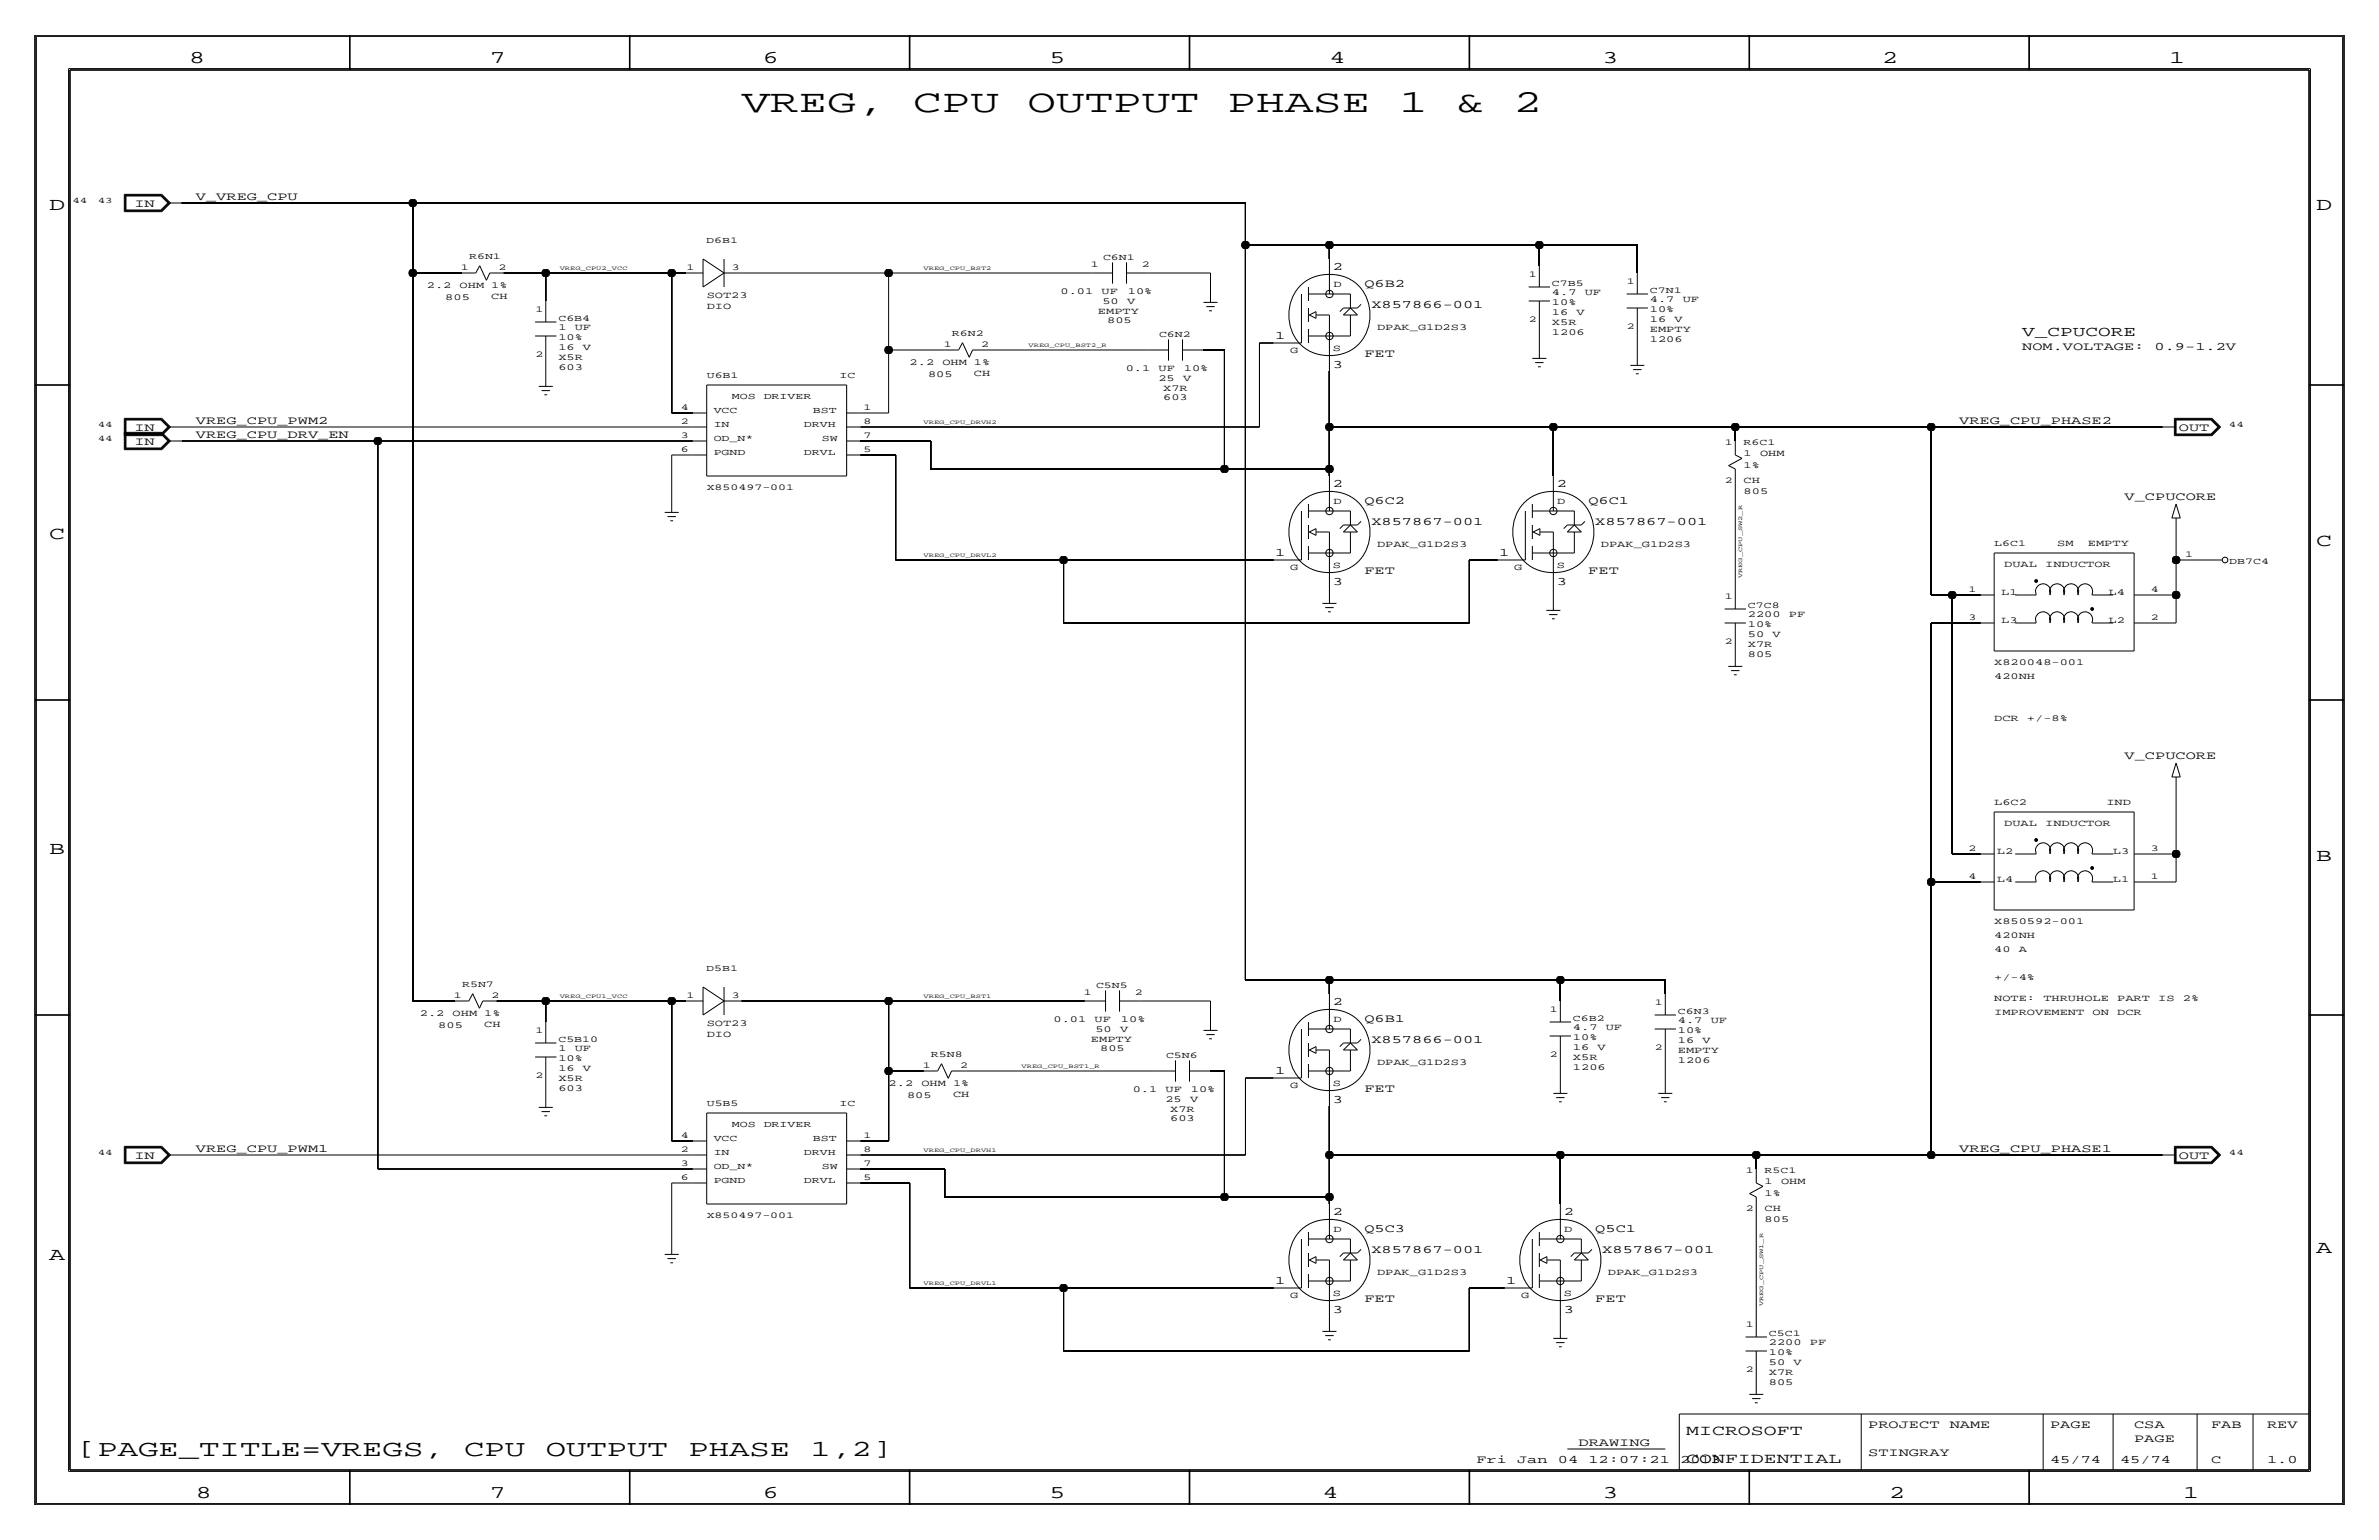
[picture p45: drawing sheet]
<svg xmlns="http://www.w3.org/2000/svg" width="432mm" height="279mm" viewBox="0 0 432 279" stroke-linecap="round" stroke-linejoin="round" font-family="sans-serif">
<defs><g id="words">
<g font-size="5.8">
<text x="134.6" y="20.3">VREG,</text>
<text x="165.7" y="20.3">CPU</text>
<text x="186.5" y="20.3">OUTPUT</text>
<text x="222.8" y="20.3">PHASE</text>
<text x="253.9" y="20.3">1</text>
<text x="264.3" y="20.3">&amp;</text>
<text x="274.7" y="20.3">2</text>
</g>
<g font-size="4.2">
<text x="14" y="264.2">[PAGE_TITLE=VREGS,</text>
<text x="84.3" y="264.2">CPU</text>
<text x="99" y="264.2">OUTPUT</text>
<text x="124.9" y="264.2">PHASE</text>
<text x="147.1" y="264.2">1,2]</text>
</g>
<g font-size="3.3">
<text x="34.3" y="11.4">8</text>
<text x="88.9" y="11.4">7</text>
<text x="138.5" y="11.4">6</text>
<text x="190.5" y="11.4">5</text>
<text x="241.3" y="11.4">4</text>
<text x="290.8" y="11.4">3</text>
<text x="341.6" y="11.4">2</text>
<text x="393.7" y="11.4">1</text>
<text x="8.9" y="38.1">D</text>
<text x="420.4" y="38.1">D</text>
<text x="8.9" y="97.8">C</text>
<text x="420.4" y="99.1">C</text>
<text x="8.9" y="154.9">B</text>
<text x="420.4" y="156.2">B</text>
<text x="420.4" y="227.3">A</text>
<text x="8.9" y="228.6">A</text>
<text x="35.6" y="271.8">8</text>
<text x="88.9" y="271.8">7</text>
<text x="138.4" y="271.8">6</text>
<text x="190.5" y="271.8">5</text>
<text x="240" y="271.8">4</text>
<text x="290.8" y="271.8">3</text>
<text x="342.9" y="271.8">2</text>
<text x="396.2" y="271.8">1</text>
</g>
<g font-size="2.6">
<text x="367" y="61">V_CPUCORE</text>
<text x="306.1" y="260.4">MICROSOFT</text>
<text x="306.1" y="265.4">CONFIDENTIAL</text>
</g>
<g font-size="2.1">
<text x="24.4" y="37.6">IN</text>
<text x="35.6" y="36.3">V_VREG_CPU</text>
<text x="241.9" y="49">2</text>
<text x="247.6" y="52.1">Q6B2</text>
<text x="248.9" y="55.9">X857866-001</text>
<text x="231.4" y="61.5">1</text>
<text x="247.6" y="64.8">FET</text>
<text x="367" y="63.5">NOM.VOLTAGE:</text>
<text x="391.1" y="63.5">0.9-1.2V</text>
<text x="241.9" y="66.8">3</text>
<text x="35.6" y="77">VREG_CPU_PWM2</text>
<text x="355.6" y="77">VREG_CPU_PHASE2</text>
<text x="24.4" y="78.2">IN</text>
<text x="24.4" y="80.8">IN</text>
<text x="35.6" y="79.5">VREG_CPU_DRV_EN</text>
<text x="395.5" y="78.2">OUT</text>
<text x="241.9" y="88.4">2</text>
<text x="282.5" y="88.4">2</text>
<text x="247.6" y="91.4">Q6C2</text>
<text x="248.9" y="95.3">X857867-001</text>
<text x="288.3" y="91.4">Q6C1</text>
<text x="289.6" y="95.3">X857867-001</text>
<text x="385.6" y="90.8">V_CPUCORE</text>
<text x="231.4" y="100.9">1</text>
<text x="272.1" y="100.9">1</text>
<text x="241.9" y="106.2">3</text>
<text x="247.6" y="104.1">FET</text>
<text x="282.5" y="106.2">3</text>
<text x="288.3" y="104.1">FET</text>
<text x="385.6" y="137.8">V_CPUCORE</text>
<text x="241.9" y="182.4">2</text>
<text x="247.6" y="185.4">Q6B1</text>
<text x="248.9" y="189.2">X857866-001</text>
<text x="231.4" y="194.9">1</text>
<text x="241.9" y="200.2">3</text>
<text x="247.6" y="198.1">FET</text>
<text x="35.6" y="209">VREG_CPU_PWM1</text>
<text x="355.6" y="209">VREG_CPU_PHASE1</text>
<text x="24.4" y="210.3">IN</text>
<text x="395.5" y="210.3">OUT</text>
<text x="241.9" y="220.5">2</text>
<text x="283.8" y="220.5">2</text>
<text x="247.6" y="223.5">Q5C3</text>
<text x="248.9" y="227.3">X857867-001</text>
<text x="289.6" y="223.5">Q5C1</text>
<text x="290.8" y="227.3">X857867-001</text>
<text x="231.4" y="233">1</text>
<text x="273.4" y="233">1</text>
<text x="241.9" y="238.3">3</text>
<text x="247.6" y="236.2">FET</text>
<text x="283.8" y="238.3">3</text>
<text x="289.6" y="236.2">FET</text>
<text x="286.5" y="262.4">DRAWING</text>
<text x="339.1" y="259.1">PROJECT</text>
<text x="353.9" y="259.1">NAME</text>
<text x="372.1" y="259.1">PAGE</text>
<text x="387.4" y="259.1">CSA</text>
<text x="387.4" y="261.6">PAGE</text>
<text x="401.3" y="259.1">FAB</text>
<text x="411.5" y="259.1">REV</text>
<text x="268" y="265.4">Fri</text>
<text x="275.4" y="265.4">Jan</text>
<text x="282.8" y="265.4">04</text>
<text x="288.3" y="265.4">12:07:21</text>
<text x="305" y="265.4">2013</text>
<text x="339.1" y="264.2">STINGRAY</text>
<text x="372.1" y="265.4">45/74</text>
<text x="384.8" y="265.4">45/74</text>
<text x="401.3" y="265.4">C</text>
<text x="411.5" y="265.4">1.0</text>
</g>
<g font-size="1.7">
<text x="77.5" y="52.3">2.2</text>
<text x="83.4" y="52.3">OHM</text>
<text x="89.2" y="52.3">1%</text>
<text x="192.5" y="53.3">0.01</text>
<text x="199.9" y="53.3">UF</text>
<text x="204.7" y="53.3">10%</text>
<text x="242" y="52.1">D</text>
<text x="281.7" y="53.6">4.7</text>
<text x="287.6" y="53.6">UF</text>
<text x="80.8" y="54.4">805</text>
<text x="89.2" y="54.3">CH</text>
<text x="101.3" y="59.9">1</text>
<text x="104.3" y="59.9">UF</text>
<text x="128.3" y="54.1">SOT23</text>
<text x="128.3" y="56">DIO</text>
<text x="199.3" y="56.9">EMPTY</text>
<text x="200.1" y="55.1">50</text>
<text x="201" y="58.7">805</text>
<text x="204.6" y="55.1">V</text>
<text x="249.9" y="59.9">DPAK_G1D2S3</text>
<text x="281.7" y="55.4">10%</text>
<text x="281.7" y="57.1">16</text>
<text x="281.7" y="58.9">X5R</text>
<text x="286.2" y="57.1">V</text>
<text x="299.5" y="56.6">10%</text>
<text x="299.5" y="54.9">4.7</text>
<text x="299.5" y="58.4">16</text>
<text x="303.9" y="58.4">V</text>
<text x="305.4" y="54.9">UF</text>
<text x="101.3" y="61.7">10%</text>
<text x="101.3" y="65.3">X5R</text>
<text x="101.3" y="63.5">16</text>
<text x="105.8" y="63.5">V</text>
<text x="234.2" y="64">G</text>
<text x="241.9" y="63.6">S</text>
<text x="281.7" y="60.7">1206</text>
<text x="299.5" y="62">1206</text>
<text x="299.5" y="60.2">EMPTY</text>
<text x="101.3" y="67.1">603</text>
<text x="165.1" y="66.3">2.2</text>
<text x="168.5" y="68.3">805</text>
<text x="171.1" y="66.3">OHM</text>
<text x="176.8" y="66.3">1%</text>
<text x="176.8" y="68.2">CH</text>
<text x="204.3" y="67.3">0.1</text>
<text x="210.3" y="69.1">25</text>
<text x="210.3" y="67.3">UF</text>
<text x="211.1" y="70.9">X7R</text>
<text x="214.7" y="69.1">V</text>
<text x="214.9" y="67.3">10%</text>
<text x="211.1" y="72.6">603</text>
<text x="316.5" y="82.8">1</text>
<text x="319.5" y="82.8">OHM</text>
<text x="316.5" y="84.8">1%</text>
<text x="316.5" y="87.6">CH</text>
<text x="316.5" y="89.7">805</text>
<text x="242" y="91.4">D</text>
<text x="282.7" y="91.4">D</text>
<text x="249.9" y="99.3">DPAK_G1D2S3</text>
<text x="290.6" y="99.3">DPAK_G1D2S3</text>
<text x="373.4" y="99.1">SM</text>
<text x="379" y="99.1">EMPTY</text>
<text x="234.2" y="103.4">G</text>
<text x="241.9" y="103">S</text>
<text x="274.8" y="103.4">G</text>
<text x="282.5" y="103">S</text>
<text x="363.2" y="107.9">L1</text>
<text x="363.8" y="102.9">DUAL</text>
<text x="371.2" y="102.9">INDUCTOR</text>
<text x="382.7" y="107.9">L4</text>
<text x="317.2" y="113.8">10%</text>
<text x="317.2" y="112">2200</text>
<text x="324.7" y="112">PF</text>
<text x="363.2" y="113">L3</text>
<text x="382.7" y="113">L2</text>
<text x="317.2" y="115.6">50</text>
<text x="317.2" y="117.3">X7R</text>
<text x="317.2" y="119.1">805</text>
<text x="321.7" y="115.6">V</text>
<text x="361.9" y="120.6">X820048-001</text>
<text x="361.9" y="123.2">420NH</text>
<text x="361.9" y="130.8">DCR</text>
<text x="367.9" y="130.8">+/-8%</text>
<text x="361.9" y="146">L6C2</text>
<text x="363.8" y="149.9">DUAL</text>
<text x="371.2" y="149.9">INDUCTOR</text>
<text x="382.3" y="146.1">IND</text>
<text x="362.5" y="154.9">L2</text>
<text x="383.5" y="154.9">L3</text>
<text x="362.5" y="160">L4</text>
<text x="383.5" y="160">L1</text>
<text x="361.9" y="167.6">X850592-001</text>
<text x="361.9" y="170.2">420NH</text>
<text x="361.9" y="172.7">40</text>
<text x="366.4" y="172.7">A</text>
<text x="361.9" y="177.8">+/-4%</text>
<text x="76.2" y="184.4">2.2</text>
<text x="82.2" y="184.4">OHM</text>
<text x="87.9" y="184.4">1%</text>
<text x="191.2" y="185.4">0.01</text>
<text x="198.7" y="185.4">UF</text>
<text x="203.5" y="185.4">10%</text>
<text x="242" y="185.4">D</text>
<text x="304.5" y="185.7">4.7</text>
<text x="310.5" y="185.7">UF</text>
<text x="361.9" y="181.6">NOTE:</text>
<text x="361.9" y="184.1">IMPROVEMENT</text>
<text x="370.9" y="181.6">THRUHOLE</text>
<text x="379.8" y="184.1">ON</text>
<text x="384.3" y="181.6">PART</text>
<text x="384.3" y="184.1">DCR</text>
<text x="391.7" y="181.6">IS</text>
<text x="396.2" y="181.6">2%</text>
<text x="79.6" y="186.4">805</text>
<text x="87.9" y="186.3">CH</text>
<text x="101.3" y="190.8">1</text>
<text x="104.3" y="190.8">UF</text>
<text x="128.3" y="188.1">DIO</text>
<text x="128.3" y="186.2">SOT23</text>
<text x="198" y="189">EMPTY</text>
<text x="198.8" y="187.2">50</text>
<text x="199.7" y="190.8">805</text>
<text x="203.3" y="187.2">V</text>
<text x="285.5" y="188.7">10%</text>
<text x="285.5" y="190.5">16</text>
<text x="285.5" y="186.9">4.7</text>
<text x="290" y="190.5">V</text>
<text x="291.4" y="186.9">UF</text>
<text x="304.5" y="189.2">16</text>
<text x="304.5" y="187.5">10%</text>
<text x="304.5" y="191">EMPTY</text>
<text x="309" y="189.2">V</text>
<text x="101.3" y="192.5">10%</text>
<text x="101.3" y="197.9">603</text>
<text x="101.3" y="196.1">X5R</text>
<text x="101.3" y="194.3">16</text>
<text x="105.8" y="194.3">V</text>
<text x="161.3" y="197.1">2.2</text>
<text x="167.2" y="197.1">OHM</text>
<text x="173" y="197.1">1%</text>
<text x="234.2" y="197.4">G</text>
<text x="241.9" y="197">S</text>
<text x="249.9" y="193.3">DPAK_G1D2S3</text>
<text x="285.5" y="192.3">X5R</text>
<text x="285.5" y="194.1">1206</text>
<text x="304.5" y="192.8">1206</text>
<text x="164.6" y="199.1">805</text>
<text x="173" y="199">CH</text>
<text x="205.6" y="198.1">0.1</text>
<text x="211.5" y="199.9">25</text>
<text x="211.5" y="198.1">UF</text>
<text x="212.4" y="201.7">X7R</text>
<text x="212.4" y="203.5">603</text>
<text x="216" y="199.9">V</text>
<text x="216.2" y="198.1">10%</text>
<text x="320.3" y="214.9">1</text>
<text x="323.3" y="214.9">OHM</text>
<text x="320.3" y="216.9">1%</text>
<text x="320.3" y="219.7">CH</text>
<text x="320.3" y="221.7">805</text>
<text x="242" y="223.5">D</text>
<text x="283.9" y="223.5">D</text>
<text x="249.9" y="231.4">DPAK_G1D2S3</text>
<text x="291.8" y="231.4">DPAK_G1D2S3</text>
<text x="234.2" y="235.5">G</text>
<text x="241.9" y="235.1">S</text>
<text x="276.1" y="235.5">G</text>
<text x="283.8" y="235.1">S</text>
<text x="321.1" y="244.1">2200</text>
<text x="321.1" y="245.9">10%</text>
<text x="328.5" y="244.1">PF</text>
<text x="321.1" y="251.2">805</text>
<text x="321.1" y="249.4">X7R</text>
<text x="321.1" y="247.7">50</text>
<text x="325.5" y="247.7">V</text>
</g>
<g font-size="1.6">
<text x="85.1" y="47">R6N1</text>
<text x="128.2" y="44.1">D6B1</text>
<text x="200.2" y="47.2">C6N1</text>
<text x="83.7" y="49">1</text>
<text x="90.5" y="49">2</text>
<text x="124.6" y="49">1</text>
<text x="132.8" y="49">3</text>
<text x="198" y="48.5">1</text>
<text x="207.3" y="48.5">2</text>
<text x="277.5" y="50.3">1</text>
<text x="281.7" y="51.8">C7B5</text>
<text x="295.3" y="51.6">1</text>
<text x="299.5" y="53.1">C7N1</text>
<text x="97.2" y="56.6">1</text>
<text x="101.3" y="58.2">C6B4</text>
<text x="277.5" y="58.4">2</text>
<text x="295.3" y="59.7">2</text>
<text x="97.2" y="64.8">2</text>
<text x="171.3" y="63">1</text>
<text x="172.8" y="61">R6N2</text>
<text x="178.1" y="63">2</text>
<text x="210.4" y="61.2">C6N2</text>
<text x="128.3" y="68.6">U6B1</text>
<text x="152.4" y="68.6">IC</text>
<text x="123.6" y="74.4">4</text>
<text x="123.6" y="77">2</text>
<text x="129.5" y="77.5">IN</text>
<text x="129.5" y="74.9">VCC</text>
<text x="132.8" y="72.4">MOS</text>
<text x="138.6" y="72.4">DRIVER</text>
<text x="145.9" y="77.5">DRVH</text>
<text x="147.5" y="74.9">BST</text>
<text x="156.7" y="77">8</text>
<text x="156.7" y="74.4">1</text>
<text x="123.6" y="82">6</text>
<text x="123.6" y="79.5">3</text>
<text x="129.5" y="82.5">PGND</text>
<text x="129.5" y="80">OD_N*</text>
<text x="145.9" y="82.5">DRVL</text>
<text x="149.1" y="80">SW</text>
<text x="156.7" y="79.5">7</text>
<text x="156.7" y="82">5</text>
<text x="313.1" y="80.8">1</text>
<text x="316.5" y="80.8">R6C1</text>
<text x="128.3" y="88.9">X850497-001</text>
<text x="313.1" y="87.6">2</text>
<text x="362" y="99.1">L6C1</text>
<text x="396.6" y="101.1">1</text>
<text x="357.3" y="107.4">1</text>
<text x="390.4" y="107.4">4</text>
<text x="404.6" y="102.4">DB7C4</text>
<text x="313.1" y="108.7">1</text>
<text x="317.2" y="110.2">C7C8</text>
<text x="357.3" y="112.5">3</text>
<text x="390.4" y="112.5">2</text>
<text x="313.1" y="116.8">2</text>
<text x="357.3" y="154.4">2</text>
<text x="390.4" y="154.4">3</text>
<text x="357.3" y="159.5">4</text>
<text x="390.4" y="159.5">1</text>
<text x="83.9" y="179.1">R5N7</text>
<text x="128.2" y="176.2">D5B1</text>
<text x="198.9" y="179.3">C5N5</text>
<text x="82.4" y="181.1">1</text>
<text x="89.2" y="181.1">2</text>
<text x="124.6" y="181.1">1</text>
<text x="132.8" y="181.1">3</text>
<text x="196.7" y="180.6">1</text>
<text x="206" y="180.6">2</text>
<text x="281.3" y="183.6">1</text>
<text x="285.5" y="185.2">C6B2</text>
<text x="300.4" y="182.4">1</text>
<text x="304.5" y="183.9">C6N3</text>
<text x="97.2" y="187.5">1</text>
<text x="101.3" y="189">C5B10</text>
<text x="169" y="191.8">R5N8</text>
<text x="281.3" y="191.8">2</text>
<text x="300.4" y="190.5">2</text>
<text x="97.2" y="195.6">2</text>
<text x="167.5" y="193.8">1</text>
<text x="174.3" y="193.8">2</text>
<text x="211.6" y="192">C5N6</text>
<text x="128.3" y="200.7">U5B5</text>
<text x="152.4" y="200.7">IC</text>
<text x="123.6" y="206.5">4</text>
<text x="123.6" y="209">2</text>
<text x="129.5" y="209.5">IN</text>
<text x="129.5" y="207">VCC</text>
<text x="132.8" y="204.5">MOS</text>
<text x="138.6" y="204.5">DRIVER</text>
<text x="145.9" y="209.5">DRVH</text>
<text x="147.5" y="207">BST</text>
<text x="156.7" y="209">8</text>
<text x="156.7" y="206.5">1</text>
<text x="123.6" y="214.1">6</text>
<text x="123.6" y="211.6">3</text>
<text x="129.5" y="214.6">PGND</text>
<text x="129.5" y="212.1">OD_N*</text>
<text x="145.9" y="214.6">DRVL</text>
<text x="149.1" y="212.1">SW</text>
<text x="156.7" y="211.6">7</text>
<text x="156.7" y="214.1">5</text>
<text x="316.9" y="212.9">1</text>
<text x="320.3" y="212.9">R5C1</text>
<text x="128.3" y="221">X850497-001</text>
<text x="316.9" y="219.7">2</text>
<text x="316.9" y="240.8">1</text>
<text x="321.1" y="242.3">C5C1</text>
<text x="316.9" y="248.9">2</text>
</g>
<g font-size="1.5">
<text x="13.2" y="36.8">44</text>
<text x="17.7" y="36.8">43</text>
<text x="17.7" y="77.5">44</text>
<text x="404.6" y="77.5">44</text>
<text x="17.7" y="80">44</text>
<text x="17.7" y="209.5">44</text>
<text x="404.6" y="209.5">44</text>
</g>
<g font-size="1.1">
<text x="101.6" y="49">VREG_CPU2_VCC</text>
<text x="167.6" y="49">VREG_CPU_BST2</text>
<text x="186.7" y="63">VREG_CPU_BST2_R</text>
<text x="167.6" y="77">VREG_CPU_DRVH2</text>
<text x="167.6" y="101.1">VREG_CPU_DRVL2</text>
<text x="316.2" y="104.9" transform="rotate(-90 316.2 104.9)">VREG_CPU_SW2_R</text>
<text x="101.6" y="181.1">VREG_CPU1_VCC</text>
<text x="167.6" y="181.1">VREG_CPU_BST1</text>
<text x="185.4" y="193.8">VREG_CPU_BST1_R</text>
<text x="167.6" y="209">VREG_CPU_DRVH1</text>
<text x="167.6" y="233.2">VREG_CPU_DRVL1</text>
<text x="320" y="237" transform="rotate(-90 320 237)">VREG_CPU_SW1_R</text>
</g>
</g></defs>
<!-- layer: Nets -->
<g fill="none" stroke="#000" stroke-width=".18">
<path d="M33 36.8h41.9zM74.9 36.8h151.2zM74.9 36.8v12.7zM226.1 36.8v7.7zM74.9 49.5v132.1zM74.9 49.5h8.9zM91.4 49.5h7.7zM99.1 49.5h22.8zM99.1 49.5v5.1zM121.9 49.5h2.6zM121.9 49.5v25.4zM134.6 49.5h26.7z"/>
<path d="M161.3 49.5h36.8zM161.3 49.5v14zM208.3 49.5h11.4zM219.7 49.5v3.8zM226.1 44.4v133.4zM226.1 44.4h15.2zM241.3 44.4v2.6zM241.3 44.4h38.1zM279.4 44.4v3.9zM279.4 58.4v5.1zM279.4 44.4h17.8zM297.2 44.5v5z"/>
<path d="M297.2 59.7v5.1zM33 77.5h92.7zM99.1 64.8v3.8zM121.9 74.9h3.8zM156.2 74.9h5.1zM156.2 77.5h72.4zM161.3 63.5v11.4zM161.3 63.5h10.1zM179.1 63.5h29.2zM218.4 63.5h3.9zM222.2 63.5v21.6zM228.6 62.2h2.5z"/>
<path d="M228.6 62.2v15.3zM241.3 77.5v7.6zM241.3 67.3v10.2zM241.3 77.5h40.6zM281.9 77.5h33.1zM281.9 77.5v8.9zM315 77.5h35.5zM315 77.5v2.5zM350.5 77.5h41.9zM350.5 77.5v30.4zM33 80h35.6zM68.6 80v132.1z"/>
<path d="M68.6 80h57.1zM121.9 82.6v8.8zM121.9 82.5h3.8zM156.2 80h12.7zM156.2 82.5h6.4zM162.6 82.5v19.1zM168.9 80v5.1zM168.9 85.1h53.4zM222.2 85.1h19.1zM241.3 85.1v1.3zM315 87.6v19.1zM395 95.2v6.4z"/>
<path d="M162.6 101.6h30.4zM193 113h73.7zM193 101.6v11.4zM193 101.6h38.1zM241.3 106.7v1.2zM266.7 101.6v11.4zM266.7 101.6h5.1zM281.9 106.7v2.5zM315 116.8v2.6zM350.5 113v47zM350.5 113h8.9zM350.5 107.9h3.8z"/>
<path d="M354.3 107.9h5.1zM354.3 107.9v47zM389.9 107.9h5.1zM389.9 113h5.1zM395 101.6v6.3zM395 107.9v5.1zM395 101.6h3.8zM354.3 154.9h5.1zM389.9 154.9h5.1zM395 142.2v12.7zM395 154.9v5.1zM226.1 177.8h15.2z"/>
<path d="M241.3 177.8v2.5zM241.3 177.8h41.9zM283.2 177.8v3.8zM283.2 177.8h19.1zM302.3 177.8v2.5zM350.5 160v49.5zM350.5 160h8.9zM389.9 160h5.1zM74.9 181.6h7.6zM90.2 181.6h8.9zM99.1 181.6v3.8zM99.1 181.6h22.8z"/>
<path d="M99.1 195.6v3.8zM121.9 181.6h2.6zM121.9 181.6v25.4zM134.6 181.6h26.7zM161.3 194.3h6.3zM161.3 194.3v12.7zM161.3 181.6v12.7zM161.3 181.6h35.5zM175.3 194.3h34.3zM207 181.6h12.7zM219.7 194.3h2.5zM219.7 181.6v3.8z"/>
<path d="M222.2 194.3v22.9zM226.1 195.6v13.9zM226.1 195.6h5zM283.2 191.8v5.1zM302.3 190.5v6.3zM33 209.5h92.7zM68.6 212.1h57.1zM121.9 207h3.8zM121.9 214.6v11.5zM121.9 214.6h3.8zM156.2 207h5.1zM156.2 209.5h69.9z"/>
<path d="M156.2 212.1h15.2zM156.2 214.6h8.9zM165.1 214.6v19.1zM171.4 212.1v5.1zM171.4 217.2h50.8zM222.2 217.2h19.1zM241.3 209.5h41.9zM241.3 217.2v1.2zM241.3 209.5v7.7zM241.3 200.7v8.9zM283.2 209.5v8.9zM283.2 209.5h35.6z"/>
<path d="M318.8 209.5v2.6zM318.8 209.5h31.7zM318.8 219.7v19.1zM350.5 209.5h41.9zM165.1 233.7h27.9zM193 233.7v11.4zM193 233.7h38.1zM241.3 238.8v1.2zM266.7 233.7v11.4zM266.7 233.7h6.4zM283.2 238.8v2.5zM193 245.1h73.7z"/>
<path d="M318.8 248.9v2.6z"/>
</g>
<g fill="#000" stroke="#000" stroke-width=".18">
<circle cx="74.9" cy="36.8" r=".72"/>
<circle cx="74.9" cy="49.5" r=".72"/>
<circle cx="99.1" cy="49.5" r=".72"/>
<circle cx="121.9" cy="49.5" r=".72"/>
<circle cx="161.3" cy="49.5" r=".72"/>
<circle cx="226.1" cy="44.5" r=".72"/>
<circle cx="241.3" cy="44.5" r=".72"/>
<circle cx="279.4" cy="44.5" r=".72"/>
<circle cx="161.3" cy="63.5" r=".72"/>
<circle cx="241.3" cy="77.5" r=".72"/>
<circle cx="281.9" cy="77.5" r=".72"/>
<circle cx="315" cy="77.5" r=".72"/>
<circle cx="350.5" cy="77.5" r=".72"/>
<circle cx="68.6" cy="80" r=".72"/>
<circle cx="222.3" cy="85.1" r=".72"/>
<circle cx="241.3" cy="85.1" r=".72"/>
<circle cx="193" cy="101.6" r=".72"/>
<circle cx="354.3" cy="108" r=".72"/>
<circle cx="395" cy="108" r=".72"/>
<circle cx="395" cy="101.6" r=".72"/>
<circle cx="395" cy="154.9" r=".72"/>
<circle cx="241.3" cy="177.8" r=".72"/>
<circle cx="283.2" cy="177.8" r=".72"/>
<circle cx="350.5" cy="160" r=".72"/>
<circle cx="99.1" cy="181.6" r=".72"/>
<circle cx="121.9" cy="181.6" r=".72"/>
<circle cx="161.3" cy="181.6" r=".72"/>
<circle cx="161.3" cy="194.3" r=".72"/>
<circle cx="222.3" cy="217.2" r=".72"/>
<circle cx="241.3" cy="217.2" r=".72"/>
<circle cx="241.3" cy="209.6" r=".72"/>
<circle cx="283.2" cy="209.6" r=".72"/>
<circle cx="318.8" cy="209.6" r=".72"/>
<circle cx="350.5" cy="209.6" r=".72"/>
<circle cx="193" cy="233.7" r=".72"/>
</g>
<!-- layer: Components -->
<g fill="none" stroke="#000" stroke-width=".18">
<path d="M22.6 35.3h6.8zM22.6 35.3v3.1zM22.6 38.4h6.8zM22.7 35.4h6.6zM22.7 35.4v2.9zM22.7 38.3h6.6zM22.8 35.5v2.7zM22.8 38.2h6.5zM22.8 35.5h6.5zM22.9 35.6v2.5zM22.9 38.1h6.3zM22.9 35.6h6.3z"/>
<path d="M29.2 35.6l1.3 1.2zM29.2 38.1l1.3-1.3zM29.3 38.2l1.3-1.4zM29.3 35.5l1.3 1.3zM29.3 38.3l1.5-1.5zM29.3 35.4l1.5 1.4zM29.4 38.4l1.5-1.6zM29.4 35.3l1.5 1.5zM30.5 36.8h2.5zM83.8 49.5h2.6zM87.1 48.2l1.2 2.7zM87.1 48.2l-.7 1.3z"/>
<path d="M88.9 49.5h2.5zM88.9 49.5l-.6 1.4zM97.1 58.4h3.9zM99.1 54.6v3.8zM124.5 49.5h3.1zM127.6 47l3.8 2.5zM127.6 47v5.1zM127.6 52.1l3.8-2.6zM131.4 49.5h3.2zM131.4 47v5.1zM198.1 49.5h3.8zM201.9 47.6v3.9z"/>
<path d="M204.5 49.5h3.8zM204.5 47.6v3.9zM218.4 54.9h2.6zM218.9 55.6h1.6zM219.5 56.4h.5zM219.7 53.3v1.6zM236.2 51.6a7.6 7.6 0 0 1 11.6 2 7.5 7.5 0 0 1-3.6 10.4 7.4 7.4 0 0 1-9.4-3.3 7.9 7.9 0 0 1 1.4-9.1zM236.2 53.3v8.9zM237.5 53.3h7.6zM237.5 57.2h.1zM237.5 55.9v2.5zM237.5 52.1v2.5z"/>
<path d="M237.5 59.7v2.5zM237.6 57.1l1.3 .7zM237.6 57.2l1.3-.7zM238.9 56.5v1.3zM238.9 57.2h2.4zM241.3 47v6.3zM241.3 57.2v10.1zM243.2 56.5l.6-.6zM243.8 57.2h2.6zM243.8 55.9h2.6zM245.1 57.2v3.8zM245.1 53.3v2.6z"/>
<path d="M245.1 55.9l-1.3 1.3zM245.1 55.9l1.3 1.3zM246.4 55.9l.6-.7zM277.5 52.1h3.8zM277.5 54.6h3.8zM279.4 48.3v3.8zM279.4 54.6v3.8zM295.2 53.3h3.9zM295.2 55.9h3.9zM297.2 49.5v3.8zM297.2 55.9v3.8zM22.6 75.9h6.8z"/>
<path d="M22.6 78.4h6.8zM22.6 75.9v3.1zM22.6 79h6.8zM22.6 78.4v3.2zM22.7 76h6.6zM22.7 78.5h6.6zM22.7 76v2.9zM22.7 78.9h6.6zM22.7 78.5v3zM22.8 76.1v2.7zM22.8 78.8h6.5zM22.8 78.6v2.8z"/>
<path d="M22.8 76.1h6.5zM22.8 78.6h6.5zM22.9 76.2v2.5zM22.9 78.7h6.3zM22.9 78.7v2.6zM22.9 76.2h6.3zM29.2 76.2l1.3 1.3zM29.2 78.7l1.3 1.3zM29.2 78.7l1.3-1.2zM29.3 78.8l1.3-1.3zM29.3 76.1l1.3 1.4zM29.3 78.6l1.3 1.4z"/>
<path d="M29.3 78.9l1.5-1.4zM29.3 76l1.5 1.5zM29.3 78.5l1.5 1.5zM29.4 79l1.5-1.5zM29.4 75.9l1.5 1.6zM29.4 78.4l1.5 1.6zM30.5 77.5h2.5zM97.1 61h3.9zM97.8 70.1h2.5zM98.3 70.9h1.5zM98.8 71.6h.5zM99.1 68.6v1.5z"/>
<path d="M99.1 61v3.8zM125.7 77.5h2.6zM125.7 74.9h2.6zM128.3 69.8h25.4zM128.3 69.8v16.6zM153.7 69.8v16.6zM153.7 74.9h2.5zM153.7 77.5h2.5zM171.4 63.5h2.6zM174.7 62.2l-.7 1.3zM174.7 62.2l1.2 2.6zM176.5 63.5l-.6 1.3z"/>
<path d="M176.5 63.5h2.6zM208.3 63.5h3.8zM212.1 61.6v3.8zM214.6 63.5h3.8zM214.6 61.6v3.8zM231.1 62.2h5.1zM237.5 61h7.6zM278.1 65h2.6zM278.6 65.8h1.6zM279.1 66.5h.6zM279.4 63.5v1.5zM295.9 66.3h2.5z"/>
<path d="M296.4 67.1h1.5zM296.9 67.8h.5zM297.2 64.8v1.5zM392.4 77.5h2.6zM394.7 79h6.8zM394.7 75.9v3.1zM394.7 75.9h6.8zM394.8 76v2.9zM394.8 78.9h6.6zM394.8 76h6.6zM394.9 76.1v2.7zM394.9 78.8h6.5z"/>
<path d="M394.9 76.1h6.5zM395 76.2h6.3zM395 76.2v2.5zM395 78.7h6.3zM401.3 76.2l1.3 1.3zM401.4 76.1l1.3 1.4zM401.4 78.8l1.3-1.3zM401.4 76l1.5 1.5zM401.4 78.9l1.5-1.4zM401.5 75.9l1.5 1.6zM401.5 79l1.5-1.5zM402.6 77.5l-1.3 1.2z"/>
<path d="M22.6 81.6h6.8zM22.7 81.5h6.6zM22.8 81.4h6.5zM22.9 81.3h6.3zM29.2 81.3l1.3-1.3zM29.3 81.4l1.3-1.4zM29.3 81.5l1.5-1.5zM29.4 81.6l1.5-1.6zM30.5 80h2.5zM120.6 93h2.6zM121.2 93.7h1.5zM121.7 94.5h.5z"/>
<path d="M121.9 91.4v1.6zM125.7 82.5h2.6zM125.7 80h2.6zM128.3 86.4h25.4zM153.7 82.5h2.5zM153.7 80h2.5zM236.2 91a7.6 7.6 0 0 1 11.6 2 7.5 7.5 0 0 1-3.6 10.4 7.4 7.4 0 0 1-9.4-3.3 7.9 7.9 0 0 1 1.4-9.1zM236.2 92.7v8.9zM237.5 92.7h7.6zM237.5 96.5h.1zM237.5 95.2v2.6zM237.5 91.4v2.6z"/>
<path d="M237.5 99.1v2.5zM237.6 96.5l1.3 .6zM237.6 96.5l1.3-.6zM238.9 95.9v1.2zM238.9 96.5h2.4zM241.3 86.4v6.3zM241.3 96.5v10.2zM243.2 95.9l.6-.6zM243.8 96.5h2.6zM243.8 95.2h2.6zM245.1 96.5v3.8zM245.1 92.7v2.5z"/>
<path d="M245.1 95.2l-1.3 1.3zM245.1 95.2l1.3 1.3zM246.4 95.2l.6-.6zM276.8 91a7.6 7.6 0 0 1 11.7 2 7.5 7.5 0 0 1-3.6 10.4 7.4 7.4 0 0 1-9.5-3.3 7.9 7.9 0 0 1 1.4-9.1zM276.9 92.7v8.9zM278.1 92.7h7.7zM278.1 96.5h.2zM278.1 95.2v2.6zM278.1 91.4v2.6zM278.1 99.1v2.5zM278.3 96.5l1.2-.6zM278.3 96.5l1.2 .6z"/>
<path d="M279.5 95.9v1.2zM279.6 96.5h2.3zM281.9 86.4v6.3zM281.9 96.5v10.2zM284.5 95.2h2.5zM284.5 95.3l-.7 .6zM284.5 96.5h2.5zM285.7 95.2l1.3 1.3zM285.8 96.5v3.8zM285.8 92.7v2.5zM285.8 95.2l-1.3 1.3zM287 95.2l.7-.6z"/>
<path d="M313.7 84.5l2.5-1.3zM313.7 84.5l1.3 .6zM315 80v2.5zM315 85.1v2.5zM315 82.5l1.2 .7zM394.2 94h1.5zM395 91.4l-.8 2.6zM395 94v1.3zM395 91.4l.7 2.6zM231.1 101.6h5.1zM237.5 100.3h7.6zM240 109.5h2.6z"/>
<path d="M240.5 110.2h1.6zM241 111h.6zM241.3 107.9v1.6zM271.8 101.6h5.1zM278.1 100.3h7.7zM280.7 110.7h2.5zM281.2 111.5h1.5zM281.7 112.3h.5zM281.9 109.2v1.5zM313 110.5h3.9zM313 113h3.9zM315 119.4v1.5z"/>
<path d="M315 106.7v3.8zM315 113v3.8zM359.4 113h2.5zM359.4 107.9h2.5zM361.9 100.3h25.4zM361.9 118.1h25.4zM361.9 100.3v17.8zM365.8 113h3.8zM365.8 107.9h3.8zM369.6 113a1.4 1.4 0 0 1 1.2-2 1.4 1.4 0 0 1 1.3 2M369.6 107.9a1.4 1.4 0 0 1 1.2-2 1.4 1.4 0 0 1 1.3 2M372.1 113a1.4 1.4 0 0 1 1.3-2 1.4 1.4 0 0 1 1.2 2"/>
<path d="M372.1 107.9a1.4 1.4 0 0 1 1.3-2 1.4 1.4 0 0 1 1.2 2M374.7 113a1.4 1.4 0 0 1 1.2-2 1.4 1.4 0 0 1 1.2 2M374.7 107.9a1.4 1.4 0 0 1 1.2-2 1.4 1.4 0 0 1 1.2 2M377.2 113a1.4 1.4 0 0 1 1.2-2 1.4 1.4 0 0 1 1.3 2M377.2 107.9a1.4 1.4 0 0 1 1.2-2 1.4 1.4 0 0 1 1.3 2M379.7 113h3.8zM379.7 107.9h3.8zM387.3 113h2.6zM387.3 107.9h2.6zM387.3 100.3v17.8zM398.7 101.6h4.6zM313.7 120.9h2.5z"/>
<path d="M314.2 121.7h1.5zM314.7 122.4h.5zM395 138.4l-.8 2.6zM395 138.4l.7 2.6zM359.4 154.9h2.5zM361.9 147.3h25.4zM361.9 147.3v17.8zM365.8 154.9h3.8zM369.6 154.9a1.4 1.4 0 0 1 1.2-2 1.4 1.4 0 0 1 1.3 2M372.1 154.9a1.4 1.4 0 0 1 1.3-2 1.4 1.4 0 0 1 1.2 2M374.7 154.9a1.4 1.4 0 0 1 1.2-2 1.4 1.4 0 0 1 1.2 2M377.2 154.9a1.4 1.4 0 0 1 1.2-2 1.4 1.4 0 0 1 1.3 2"/>
<path d="M379.7 154.9h3.8zM387.3 154.9h2.6zM387.3 147.3v17.8zM394.2 141h1.5zM395 141v1.2zM127.6 179.1l3.8 2.5zM127.6 179.1v5.1zM131.4 179.1v5.1zM200.7 179.7v3.8zM203.2 179.7v3.8zM359.4 160h2.5zM361.9 165.1h25.4z"/>
<path d="M365.8 160h3.8zM369.6 160a1.4 1.4 0 0 1 1.2-2 1.4 1.4 0 0 1 1.3 2M372.1 160a1.4 1.4 0 0 1 1.3-2 1.4 1.4 0 0 1 1.2 2M374.7 160a1.4 1.4 0 0 1 1.2-2 1.4 1.4 0 0 1 1.2 2M377.2 160a1.4 1.4 0 0 1 1.2-2 1.4 1.4 0 0 1 1.3 2M379.7 160h3.8zM387.3 160h2.6zM82.5 181.6h2.6zM85.8 180.3l-.7 1.3zM85.8 180.3l1.2 2.6zM87.6 181.6l-.6 1.3zM87.6 181.6h2.6z"/>
<path d="M97.1 189.2h3.9zM97.1 191.8h3.9zM99.1 199.4v1.5zM99.1 185.4v3.8zM99.1 191.8v3.8zM124.5 181.6h3.1zM127.6 184.2l3.8-2.6zM131.4 181.6h3.2zM167.6 194.3h2.6zM170.9 193l-.7 1.3zM170.9 193l1.2 2.6zM172.7 194.3l-.6 1.3z"/>
<path d="M172.7 194.3h2.6zM196.8 181.6h3.9zM203.2 181.6h3.8zM209.5 194.3h3.9zM213.4 192.4v3.8zM215.9 194.3h3.8zM215.9 192.4v3.8zM218.4 186.9h2.6zM218.9 187.7h1.6zM219.5 188.5h.5zM219.7 185.4v1.5zM231.1 195.6h5.1z"/>
<path d="M236.2 185a7.6 7.6 0 0 1 11.6 2 7.5 7.5 0 0 1-3.6 10.4 7.4 7.4 0 0 1-9.4-3.4 7.9 7.9 0 0 1 1.4-9zM236.2 186.7v8.9zM237.5 186.7h7.6zM237.5 194.3h7.6zM237.5 190.5h.1zM237.5 189.2v2.6zM237.5 185.4v2.6zM237.5 193v2.6zM237.6 190.5l1.3 .6zM237.6 190.5l1.3-.6zM238.9 189.9v1.2zM238.9 190.5h2.4z"/>
<path d="M241.3 180.3v6.4zM241.3 190.5v10.2zM243.2 189.9l.6-.7zM243.8 190.5h2.6zM243.8 189.2h2.6zM245.1 190.5v3.8zM245.1 186.7v2.5zM245.1 189.2l-1.3 1.3zM245.1 189.2l1.3 1.3zM246.4 189.2l.6-.6zM281.3 185.4h3.8zM281.3 188h3.8z"/>
<path d="M281.9 198.4h2.6zM282.4 199.1h1.6zM283 199.9h.5zM283.2 181.6v3.8zM283.2 188v3.8zM283.2 196.8v1.6zM300.3 184.1h3.9zM300.3 186.7h3.9zM301 198.4h2.5zM301.5 199.1h1.5zM302 199.9h.5zM302.3 196.8v1.6z"/>
<path d="M302.3 180.3v3.8zM302.3 186.7v3.8zM22.6 208h6.8zM22.6 208v3.1zM22.6 211.1h6.8zM22.7 208.1h6.6zM22.7 208.1v2.9zM22.7 211h6.6zM22.8 208.2v2.7zM22.8 210.9h6.5zM22.8 208.2h6.5zM22.9 208.3v2.5z"/>
<path d="M22.9 210.8h6.3zM22.9 208.3h6.3zM29.2 208.3l1.3 1.2zM29.2 210.8l1.3-1.2zM29.3 210.9l1.3-1.3zM29.3 208.2l1.3 1.3zM29.3 211l1.5-1.5zM29.3 208.1l1.5 1.4zM29.4 208l1.5 1.5zM30.5 209.5h2.5zM30.9 209.6l-1.5 1.5zM97.8 200.9h2.5z"/>
<path d="M98.3 201.7h1.5zM98.8 202.4h.5zM125.7 214.6h2.6zM125.7 212.1h2.6zM125.7 209.5h2.6zM125.7 207h2.6zM128.3 201.9h25.4zM128.3 218.4h25.4zM128.3 201.9v16.5zM153.7 201.9v16.5zM153.7 214.6h2.5zM153.7 212.1h2.5z"/>
<path d="M153.7 207h2.5zM153.7 209.5h2.5zM241.3 218.4v6.4zM283.2 218.4v6.4zM317.6 216.6l1.2 .6zM317.6 216.6l2.4-1.4zM318.8 212.1v2.5zM318.8 217.2v2.5zM318.8 214.6l1.2 .6zM392.4 209.5h2.6zM394.7 211.1h6.8zM394.7 208v3.1z"/>
<path d="M394.7 208h6.8zM394.8 208.1v2.9zM394.8 211h6.6zM394.8 208.1h6.6zM394.9 208.2v2.7zM394.9 210.9h6.5zM394.9 208.2h6.5zM395 208.3h6.3zM395 208.3v2.5zM395 210.8h6.3zM401.3 208.3l1.3 1.2zM401.3 210.8l1.3-1.2z"/>
<path d="M401.4 208.2l1.3 1.3zM401.4 210.9l1.3-1.3zM401.4 208.1l1.5 1.4zM401.4 211l1.5-1.5zM401.5 208l1.5 1.5zM401.5 211.1l1.5-1.5zM120.6 227.6h2.6zM121.2 228.3h1.5zM121.7 229.1h.5zM121.9 226.1v1.5zM231.1 233.7h5.1zM236.2 223.1a7.6 7.6 0 0 1 11.6 2 7.5 7.5 0 0 1-3.6 10.4 7.4 7.4 0 0 1-9.4-3.4 7.9 7.9 0 0 1 1.4-9z"/>
<path d="M236.2 224.8v8.9zM237.5 224.8h7.6zM237.5 232.4h7.6zM237.5 228.6h.1zM237.5 227.3v2.6zM237.5 223.5v2.6zM237.5 231.1v2.6zM237.6 228.6l1.3 .6zM237.6 228.6l1.3-.6zM238.9 228v1.2zM238.9 228.6h2.4zM241.3 228.6v10.2z"/>
<path d="M243.2 228l.6-.7zM243.8 228.6h2.6zM243.8 227.3h2.6zM245.1 228.6v3.8zM245.1 224.8v2.5zM245.1 227.3l-1.3 1.3zM245.1 227.3l1.3 1.3zM246.4 227.3l.6-.6zM273 233.7h5.1zM278.1 223.1a7.6 7.6 0 0 1 11.7 2 7.5 7.5 0 0 1-3.7 10.4 7.4 7.4 0 0 1-9.4-3.4 7.9 7.9 0 0 1 1.4-9zM278.1 224.8v8.9zM279.4 224.8h7.6z"/>
<path d="M279.4 232.4h7.6zM279.4 228.6h.2zM279.4 227.3v2.6zM279.4 223.5v2.6zM279.4 231.1v2.6zM279.6 228.6l1.2 .6zM279.6 228.6l1.2-.6zM280.8 228v1.2zM280.8 228.6h2.4zM283.2 228.6v10.2zM285.1 228l.6-.7zM285.8 228.6h2.5z"/>
<path d="M285.8 227.3h2.5zM287 228.6v3.8zM287 224.8v2.5zM287 227.3l-1.3 1.3zM287 227.3l1.3 1.3zM288.3 227.3l.7-.6zM318.8 238.8v3.8zM240 241.6h2.6zM240.5 242.3h1.6zM241 243.1h.6zM241.3 240v1.6zM281.9 242.8h2.6z"/>
<path d="M282.4 243.6h1.6zM283 244.3h.5zM283.2 241.3v1.5zM316.8 242.6h3.9zM316.8 245.1h3.9zM317.5 253h2.5zM318 253.7h1.5zM318.5 254.5h.5zM318.8 245.1v3.8zM318.8 251.5v1.5zM284.5 262.9h17.8z"/>
<circle cx="241.3" cy="53.3" r=".67"/>
<circle cx="241.3" cy="61" r=".67"/>
<circle cx="241.3" cy="92.7" r=".67"/>
<circle cx="281.9" cy="92.7" r=".67"/>
<circle cx="241.3" cy="100.3" r=".67"/>
<circle cx="281.9" cy="100.3" r=".67"/>
<circle cx="403.9" cy="101.6" r=".51"/>
<circle cx="241.3" cy="194.3" r=".67"/>
<circle cx="241.3" cy="186.7" r=".67"/>
<circle cx="241.3" cy="232.4" r=".67"/>
<circle cx="241.3" cy="224.8" r=".67"/>
<circle cx="283.2" cy="224.8" r=".67"/>
<circle cx="283.2" cy="232.4" r=".67"/>
</g>
<path d="M369.4 105.2h.4v.4h-.4zM379.5 110.3h.4v.4h-.4zM369.4 152.2h.4v.4h-.4zM379.5 157.3h.4v.4h-.4z" fill="#000" stroke="#000" stroke-width=".18"/>
<!-- layer: Page Border and Title Block -->
<g fill="none" stroke="#000" stroke-width=".3">
<path d="M6.3 6.3v266.7zM6.4 6.3h419zM12.7 12.7h406.4zM12.7 12.7v254zM63.5 6.3v6.4zM114.3 6.3v6.4zM165.1 6.3v6.4zM215.9 6.3v6.4zM266.7 6.3v6.4zM317.5 6.3v6.4zM368.3 6.3v6.4zM419.1 12.7v254z"/>
<path d="M425.4 6.3v266.7zM6.3 69.8h6.4zM419.1 69.8h6.3zM6.3 127h6.4zM419.1 127h6.3zM6.3 184.1h6.4zM419.1 184.1h6.3zM6.4 273h419zM12.7 266.7h406.4zM63.5 266.7v6.3zM114.3 266.7v6.3zM165.1 266.7v6.3z"/>
<path d="M215.9 266.7v6.3zM266.7 266.7v6.3zM317.5 266.7v6.3zM368.3 266.7v6.3z"/>
</g>
<g fill="none" stroke="#000" stroke-width=".18">
<path d="M6.6 6.6h418.6zM6.6 6.6v266.2zM12.4 12.4v254.6zM12.4 12.4h407zM419.4 12.4v254.6zM425.2 6.6v266.2zM304.8 256.5v10.2zM304.8 256.5h114.3zM337.8 256.5v10.2zM370.8 256.5v10.2zM383.5 256.5v10.2zM398.8 256.5v10.2z"/>
<path d="M408.9 256.5v10.2zM6.6 272.8h418.6zM12.4 267h407z"/>
</g>
<use href="#words"/>
</svg>
